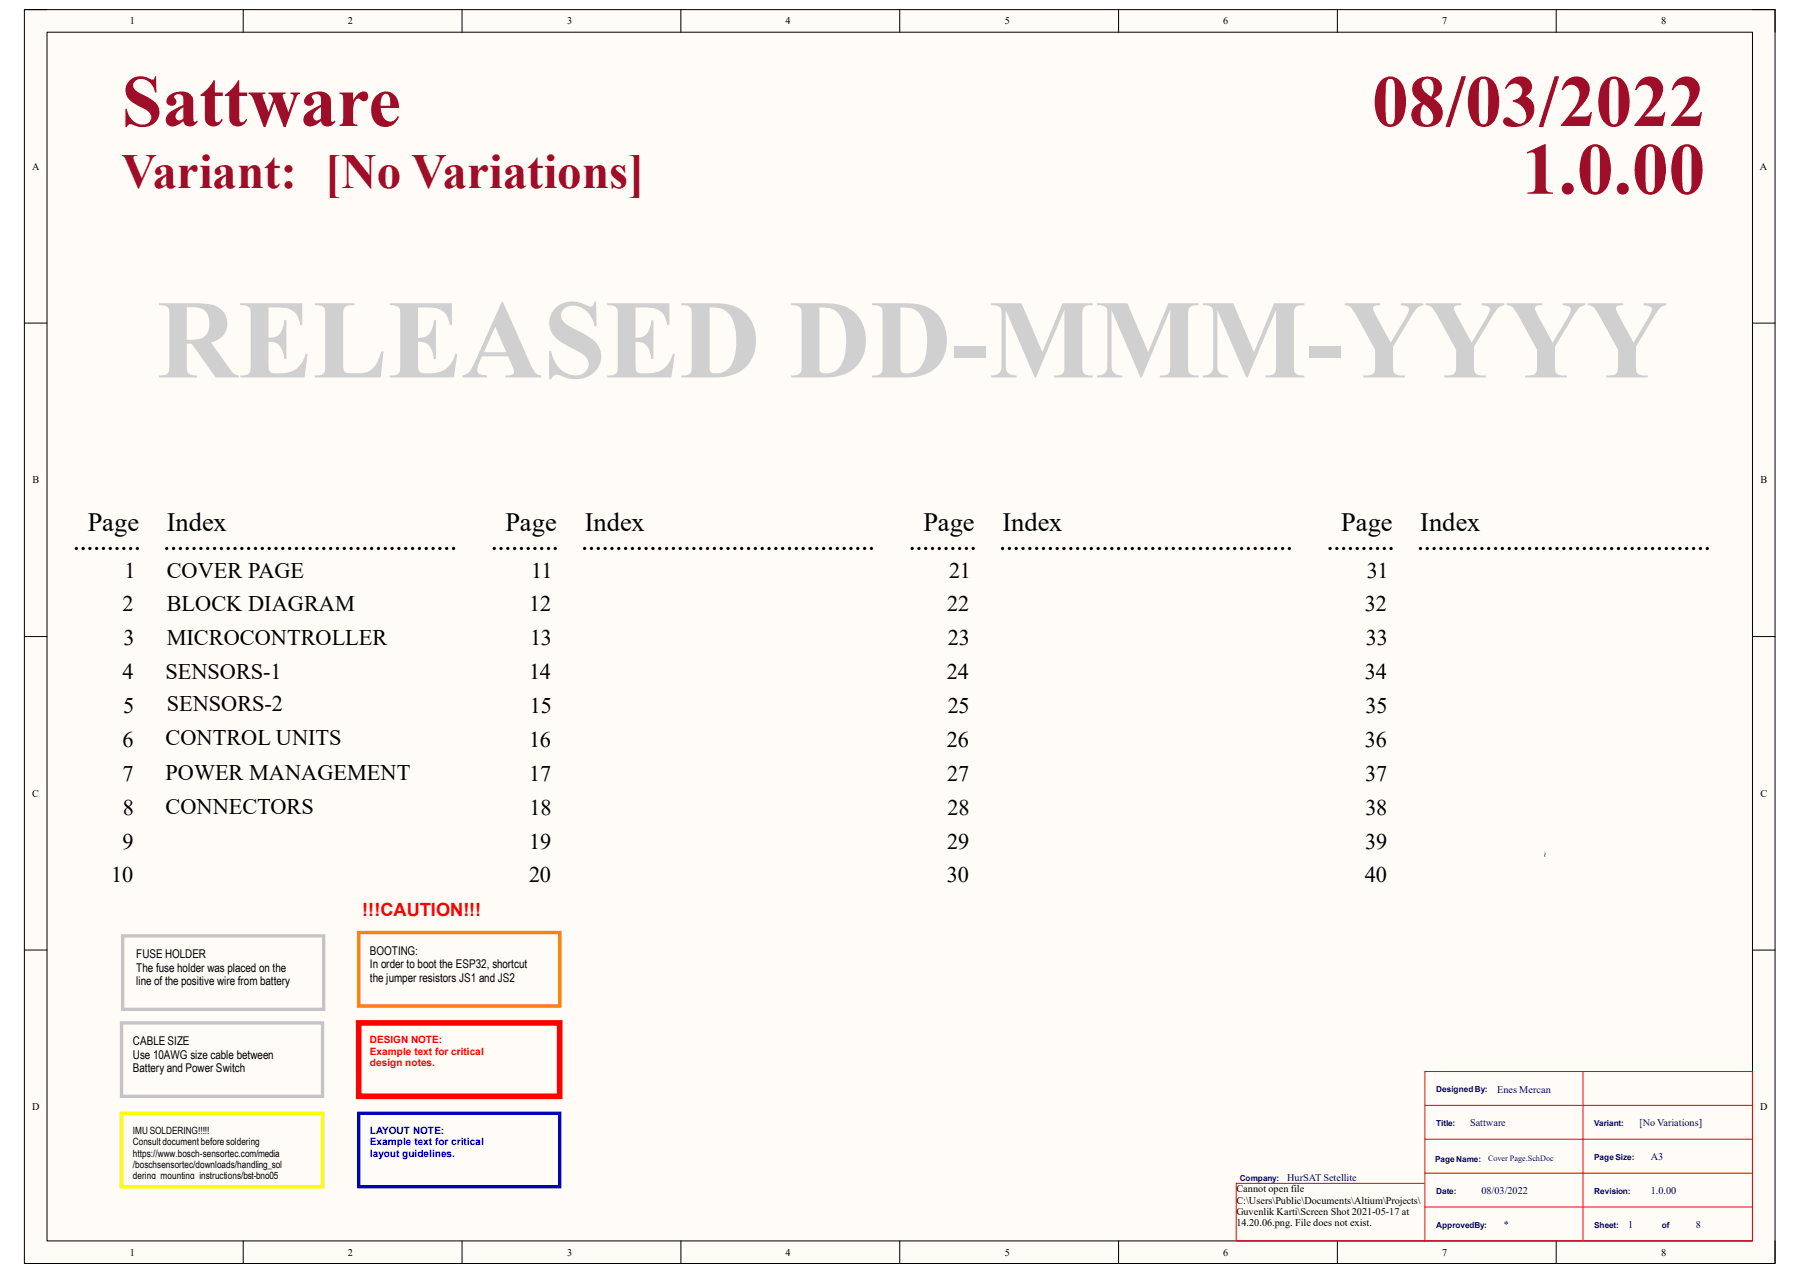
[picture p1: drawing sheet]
<svg xmlns="http://www.w3.org/2000/svg" width="297mm" height="210mm" viewBox="0 0 297 210" stroke-linecap="round" stroke-linejoin="round" font-family="sans-serif">
<defs><g id="words">
<text font-size="18.5" fill="#d0d0d0" x="25.9" y="62.3">RELEASED DD-MMM-YYYY</text>
<g font-size="12.1" fill="#9e0e29">
<text x="20.1" y="20.8">Sattware</text>
<text x="226.4" y="20.8">08/03/2022</text>
<text x="251.1" y="32">1.0.00</text>
</g>
<text font-size="8.1" fill="#9e0e29" x="20.1" y="31">Variant: [No Variations]</text>
<g font-size="4.4">
<text x="14.5" y="87.7">Page</text>
<text x="27.5" y="87.7">Index</text>
<text x="83.4" y="87.7">Page</text>
<text x="96.5" y="87.7">Index</text>
<text x="152.4" y="87.7">Page</text>
<text x="165.4" y="87.7">Index</text>
<text x="221.3" y="87.7">Page</text>
<text x="234.4" y="87.7">Index</text>
</g>
<g font-size="3.7">
<text x="20.5" y="95.3">1</text>
<text x="27.5" y="95.3">COVER PAGE</text>
<text x="87.6" y="95.3">11</text>
<text x="156.6" y="95.3">21</text>
<text x="225.5" y="95.3">31</text>
<text x="20.2" y="100.9">2</text>
<text x="27.5" y="100.9">BLOCK DIAGRAM</text>
<text x="87.3" y="100.9">12</text>
<text x="156.3" y="100.9">22</text>
<text x="225.2" y="100.9">32</text>
<text x="20.4" y="106.5">3</text>
<text x="27.5" y="106.5">MICROCONTROLLER</text>
<text x="87.5" y="106.5">13</text>
<text x="156.4" y="106.5">23</text>
<text x="225.4" y="106.5">33</text>
<text x="20.2" y="112.1">4</text>
<text x="27.3" y="112.1">SENSORS-1</text>
<text x="87.3" y="112.1">14</text>
<text x="156.3" y="112.1">24</text>
<text x="225.2" y="112.1">34</text>
<text x="20.3" y="117.6">5</text>
<text x="27.5" y="117.3">SENSORS-2</text>
<text x="87.4" y="117.6">15</text>
<text x="156.4" y="117.6">25</text>
<text x="225.3" y="117.6">35</text>
<text x="20.2" y="123.2">6</text>
<text x="27.3" y="122.9">CONTROL UNITS</text>
<text x="87.3" y="123.2">16</text>
<text x="156.3" y="123.2">26</text>
<text x="225.2" y="123.2">36</text>
<text x="20.2" y="128.8">7</text>
<text x="27.3" y="128.7">POWER MANAGEMENT</text>
<text x="87.3" y="128.8">17</text>
<text x="156.3" y="128.8">27</text>
<text x="225.3" y="128.8">37</text>
<text x="20.3" y="134.4">8</text>
<text x="27.3" y="134.2">CONNECTORS</text>
<text x="87.4" y="134.4">18</text>
<text x="156.3" y="134.4">28</text>
<text x="225.3" y="134.4">38</text>
<text x="20.2" y="140">9</text>
<text x="87.3" y="140">19</text>
<text x="156.3" y="140">29</text>
<text x="225.3" y="140">39</text>
<text x="18.3" y="145.6">10</text>
<text x="87.3" y="145.6">20</text>
<text x="156.3" y="145.6">30</text>
<text x="225.2" y="145.6">40</text>
</g>
<text font-size="3" fill="#f00" x="59.7" y="151.2">!!!CAUTION!!!</text>
<g font-size="2">
<text x="22.5" y="158.1">FUSE HOLDER</text>
<text x="22.5" y="160.4">The fuse holder was placed on the</text>
<text x="61" y="157.5">BOOTING:</text>
<text x="61" y="159.8">In order to boot the ESP32, shortcut</text>
<text x="22.5" y="162.6">line of the positive wire from battery</text>
<text x="61" y="162">the jumper resistors JS1 and JS2</text>
<text x="21.9" y="172.5">CABLE SIZE</text>
<text x="21.9" y="174.7">Use 10AWG size cable between</text>
<text x="21.9" y="176.9">Battery and Power Switch</text>
</g>
<g font-size="1.7">
<text x="21.4" y="4">1</text>
<text x="57.4" y="4">2</text>
<text x="93.6" y="4">3</text>
<text x="129.6" y="4">4</text>
<text x="165.8" y="4">5</text>
<text x="201.8" y="4">6</text>
<text x="238" y="4">7</text>
<text x="274.1" y="4">8</text>
<text x="5.3" y="28">A</text>
<text x="290.4" y="28">A</text>
<text x="5.4" y="79.8">B</text>
<text x="290.5" y="79.8">B</text>
<text x="5.3" y="131.4">C</text>
<text x="290.5" y="131.4">C</text>
<text x="5.3" y="183.2">D</text>
<text x="290.4" y="183.2">D</text>
<text x="21.9" y="187.1">IMU SOLDERING!!!!!</text>
<text x="21.9" y="188.9">Consult document before soldering</text>
<text x="21.9" y="190.8">https://www.bosch-sensortec.com/media</text>
<text x="21.9" y="192.7">/boschsensortec/downloads/handling_sol</text>
<text x="21.9" y="194.5">dering_mounting_instructions/bst-bno05</text>
<text x="204" y="196.7">Cannot open file</text>
<text x="204" y="198.6">C:\Users\Public\Documents\Altium\Projects\</text>
<text x="204" y="200.4">Guvenlik Karti\Screen Shot 2021-05-17 at</text>
<text x="204" y="202.3">14.20.06.png. File does not exist.</text>
<text x="21.4" y="207.2">1</text>
<text x="57.4" y="207.2">2</text>
<text x="93.6" y="207.2">3</text>
<text x="129.6" y="207.2">4</text>
<text x="165.8" y="207.2">5</text>
<text x="201.8" y="207.2">6</text>
<text x="238" y="207.2">7</text>
<text x="274.1" y="207.2">8</text>
</g>
<g font-size="1.7" fill="#f00">
<text x="61" y="172.1">DESIGN NOTE:</text>
<text x="61" y="174">Example text for critical</text>
<text x="61" y="175.9">design notes.</text>
</g>
<g font-size="1.7" fill="#000080">
<text x="242.6" y="185.7">Sattware</text>
<text x="247.1" y="180.3">Enes Mercan</text>
<text x="270.5" y="185.7">[No Variations]</text>
<text x="272.4" y="191.3">A3</text>
<text x="212.4" y="194.9">HurSAT Setellite</text>
<text x="244.4" y="196.9">08/03/2022</text>
<text x="272.4" y="196.9">1.0.00</text>
<text x="248.2" y="202.5">*</text>
<text x="268.6" y="202.5">1</text>
<text x="279.8" y="202.5">8</text>
</g>
<g font-size="1.7" fill="#00f">
<text x="61" y="187.1">LAYOUT NOTE:</text>
<text x="61" y="188.9">Example text for critical</text>
<text x="61" y="190.8">layout guidelines.</text>
</g>
<text font-size="1.4" x="255.3" y="141.3" transform="rotate(-90 255.3 141.3)">~</text>
<g font-size="1.4" fill="#000080">
<text x="237" y="180.2">Designed By:</text>
<text x="237" y="185.8">Title:</text>
<text x="263.1" y="185.8">Variant:</text>
<text x="236.8" y="191.8">Page Name:</text>
<text x="245.5" y="191.6">Cover Page.SchDoc</text>
<text x="263.1" y="191.4">Page Size:</text>
<text x="204.6" y="194.8">Company:</text>
<text x="237" y="197">Date:</text>
<text x="263.1" y="197">Revision:</text>
<text x="237" y="202.6">ApprovedBy:</text>
<text x="263.1" y="202.6">Sheet:</text>
<text x="274.2" y="202.6">of</text>
</g>
</g></defs>
<path d="M4 1.6h288.9v206.8h-288.9z" fill-rule="evenodd" fill="#fffcf8"/>
<path d="M4 1.6h288.9v206.8h-288.9z" fill="none" stroke="#000" stroke-width=".17"/>
<path d="M7.8 5.3h281.4v199.4h-281.4z" fill-rule="evenodd" fill="#fffcf8"/>
<g fill="none" stroke="#000" stroke-width=".17">
<path d="M4 1.6h3.7M7.8 5.3h281.4v199.4h-281.4zM40.1 1.6v3.7M76.2 1.6v3.7M112.3 1.6v3.7M148.5 1.6v3.7M184.6 1.6v3.7M220.7 1.6v3.7M256.8 1.6v3.7M289.2 1.6h3.7v3.7M4 53.3h3.7M289.2 53.3h3.7"/>
<path d="M4 105h3.8M289.2 105h3.7M4 156.7h3.8M289.2 156.7h3.7M40.1 204.7v3.7M76.2 204.7v3.7M112.4 204.7v3.7M148.5 204.7v3.7M184.6 204.7v3.7M220.7 204.7v3.7M256.8 204.7v3.7M292.9 204.7v3.7"/>
</g>
<path d="M261.2 176.8v27.9M234.9 195.2h-30.9v9.5h85.2v-27.9h-54.1v27.9M235.1 182.4h54.1M235.1 187.9h54.1M235.1 193.5h54.1M235.1 199.1h54.1" fill="none" stroke="#f00" stroke-width=".17"/>
<g fill="none" stroke="#000" stroke-width=".55">
<path d="M12.6 90.5h.1M13.7 90.5h.1M14.8 90.5h.1M15.9 90.5h.1M17.1 90.5h.1M18.2 90.5h.1M19.3 90.5h.1M20.4 90.5h.1M21.5 90.5h.1M22.7 90.5h.1M27.5 90.5h.1M28.6 90.5h.1"/>
<path d="M29.8 90.5h.1M30.9 90.5h.1M32 90.5h.1M33.1 90.5h.1M34.3 90.5h.1M35.4 90.5h.1M36.5 90.5h.1M37.7 90.5h.1M38.8 90.5h.1M39.9 90.5h.1M41 90.5h.1M42.2 90.5h.1"/>
<path d="M43.3 90.5h.1M44.4 90.5h.1M45.5 90.5h.1M46.7 90.5h.1M47.8 90.5h.1M48.9 90.5h.1M50 90.5h.1M51.2 90.5h.1M52.3 90.5h.1M53.4 90.5h.1M54.6 90.5h.1M55.7 90.5h.1"/>
<path d="M56.8 90.5h.1M57.9 90.5h.1M59.1 90.5h.1M60.2 90.5h.1M61.3 90.5h.1M62.4 90.5h.1M63.6 90.5h.1M64.7 90.5h.1M65.8 90.5h.1M66.9 90.5h.1M68.1 90.5h.1M69.2 90.5h.1"/>
<path d="M70.3 90.5h.1M71.5 90.5h.1M72.6 90.5h.1M73.7 90.5h.1M74.8 90.5h.1M81.5 90.5h.1M82.7 90.5h.1M83.8 90.5h.1M84.9 90.5h.1M86 90.5h.1M87.1 90.5h.1M88.3 90.5h.1"/>
<path d="M89.4 90.5h.1M90.5 90.5h.1M91.6 90.5h.1M96.5 90.5h.1M97.6 90.5h.1M98.7 90.5h.1M99.8 90.5h.1M101 90.5h.1M102.1 90.5h.1M103.2 90.5h.1M104.4 90.5h.1M105.5 90.5h.1"/>
<path d="M106.6 90.5h.1M107.7 90.5h.1M108.9 90.5h.1M110 90.5h.1M111.1 90.5h.1M112.2 90.5h.1M113.4 90.5h.1M114.5 90.5h.1M115.6 90.5h.1M116.7 90.5h.1M117.9 90.5h.1M119 90.5h.1"/>
<path d="M120.1 90.5h.1M121.3 90.5h.1M122.4 90.5h.1M123.5 90.5h.1M124.6 90.5h.1M125.8 90.5h.1M126.9 90.5h.1M128 90.5h.1M129.1 90.5h.1M130.3 90.5h.1M131.4 90.5h.1M132.5 90.5h.1"/>
<path d="M133.6 90.5h.1M134.8 90.5h.1M135.9 90.5h.1M137 90.5h.1M138.2 90.5h.1M139.3 90.5h.1M140.4 90.5h.1M141.5 90.5h.1M142.7 90.5h.1M143.8 90.5h.1M150.5 90.5h.1M151.6 90.5h.1"/>
<path d="M152.7 90.5h.1M153.9 90.5h.1M155 90.5h.1M156.1 90.5h.1M157.2 90.5h.1M158.3 90.5h.1M159.5 90.5h.1M160.6 90.5h.1M165.4 90.5h.1M166.5 90.5h.1M167.7 90.5h.1M168.8 90.5h.1"/>
<path d="M169.9 90.5h.1M171.1 90.5h.1M172.2 90.5h.1M173.3 90.5h.1M174.4 90.5h.1M175.6 90.5h.1M176.7 90.5h.1M177.8 90.5h.1M178.9 90.5h.1M180.1 90.5h.1M181.2 90.5h.1M182.3 90.5h.1"/>
<path d="M183.5 90.5h.1M184.6 90.5h.1M185.7 90.5h.1M186.8 90.5h.1M188 90.5h.1M189.1 90.5h.1M190.2 90.5h.1M191.3 90.5h.1M192.5 90.5h.1M193.6 90.5h.1M194.7 90.5h.1M195.8 90.5h.1"/>
<path d="M197 90.5h.1M198.1 90.5h.1M199.2 90.5h.1M200.4 90.5h.1M201.5 90.5h.1M202.6 90.5h.1M203.7 90.5h.1M204.9 90.5h.1M206 90.5h.1M207.1 90.5h.1M208.2 90.5h.1M209.4 90.5h.1"/>
<path d="M210.5 90.5h.1M211.6 90.5h.1M212.7 90.5h.1M219.5 90.5h.1M220.6 90.5h.1M221.7 90.5h.1M222.8 90.5h.1M223.9 90.5h.1M225.1 90.5h.1M226.2 90.5h.1M227.3 90.5h.1M228.4 90.5h.1"/>
<path d="M229.5 90.5h.1M234.4 90.5h.1M235.5 90.5h.1M236.6 90.5h.1M237.8 90.5h.1M238.9 90.5h.1M240 90.5h.1M241.1 90.5h.1M242.3 90.5h.1M243.4 90.5h.1M244.5 90.5h.1M245.6 90.5h.1"/>
<path d="M246.8 90.5h.1M247.9 90.5h.1M249 90.5h.1M250.1 90.5h.1M251.3 90.5h.1M252.4 90.5h.1M253.5 90.5h.1M254.7 90.5h.1M255.8 90.5h.1M256.9 90.5h.1M258 90.5h.1M259.2 90.5h.1"/>
<path d="M260.3 90.5h.1M261.4 90.5h.1M262.5 90.5h.1M263.7 90.5h.1M264.8 90.5h.1M265.9 90.5h.1M267 90.5h.1M268.2 90.5h.1M269.3 90.5h.1M270.4 90.5h.1M271.6 90.5h.1M272.7 90.5h.1"/>
<path d="M273.8 90.5h.1M274.9 90.5h.1M276.1 90.5h.1M277.2 90.5h.1M278.3 90.5h.1M279.5 90.5h.1M280.6 90.5h.1M281.7 90.5h.1"/>
</g>
<path d="M20.2 154.4h33.2v12.1h-33.2zM20.1 168.8h33.1v12.1h-33.1z" fill="none" stroke="#c6c3c6" stroke-width=".55"/>
<path d="M20.1 183.7h33.1v12.1h-33.1z" fill="none" stroke="#ff0" stroke-width=".55"/>
<path d="M59.2 168.8h33.2v12.1h-33.2z" fill="none" stroke="#f00" stroke-width=".93"/>
<path d="M59.2 183.7h33.2v12.1h-33.2z" fill="none" stroke="#00f" stroke-width=".55"/>
<path d="M59.2 153.8h33.2v12.2h-33.2z" fill="none" stroke="#fd8300" stroke-width=".55"/>
<use href="#words"/>
</svg>
